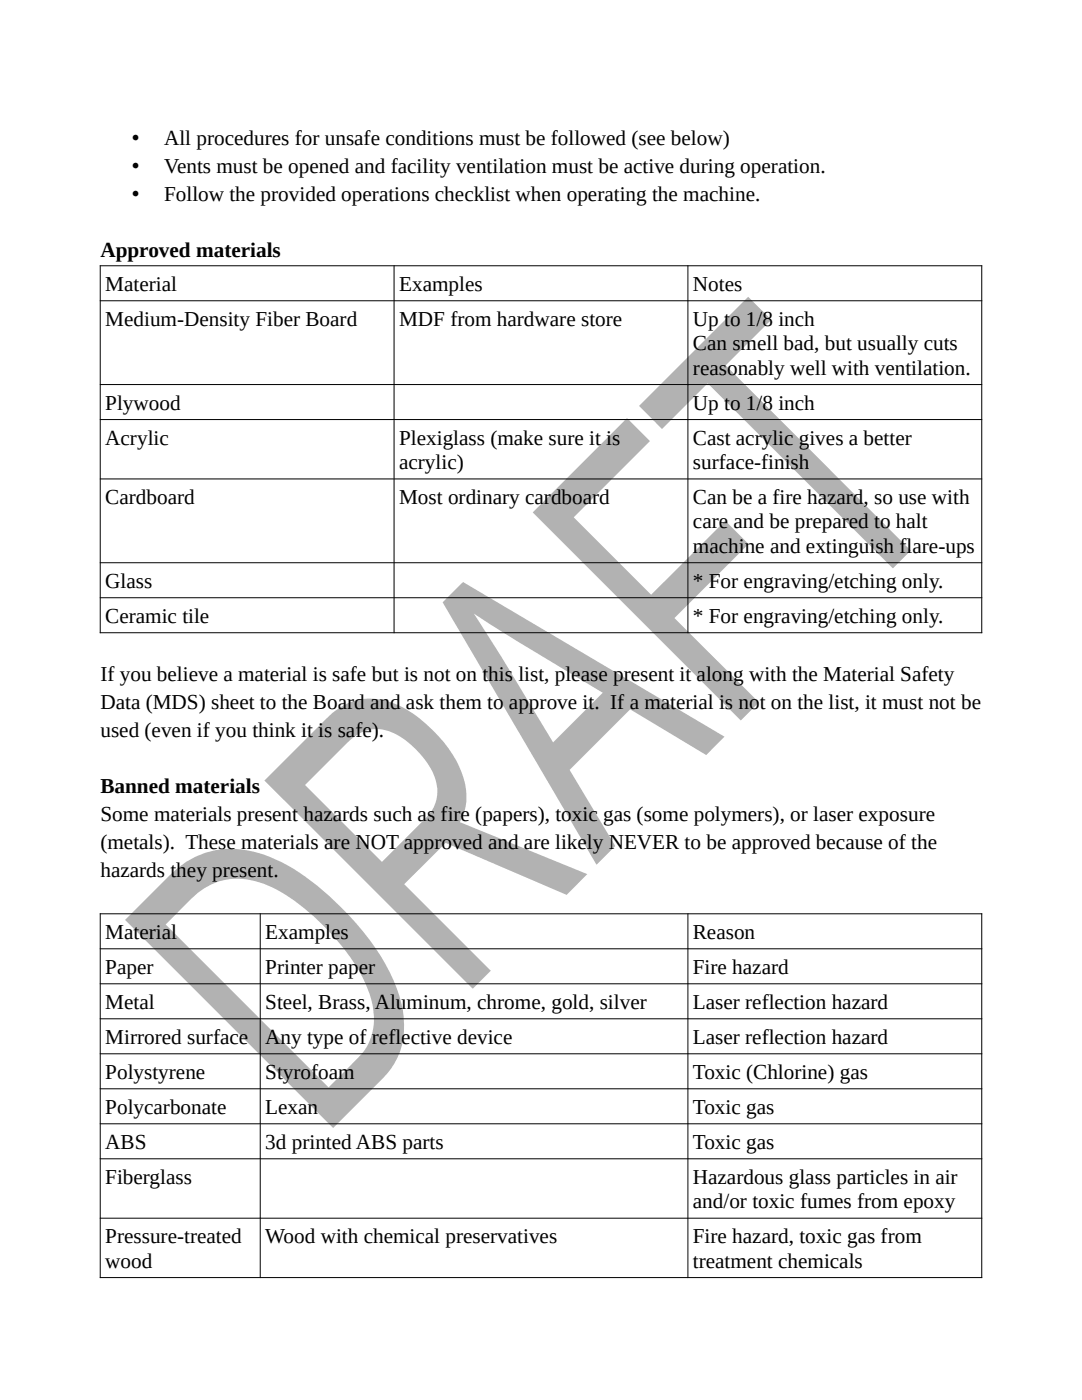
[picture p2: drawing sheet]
<svg xmlns="http://www.w3.org/2000/svg" width="216mm" height="279mm" viewBox="0 0 216 279" stroke-linecap="round" stroke-linejoin="round" font-family="sans-serif">
<defs><g id="words">
<g font-size="4.2">
<text x="26.4" y="28.9">•</text>
<text x="32.7" y="28.9">All procedures for unsafe conditions must be followed (see below)</text>
<text x="26.4" y="34.5">•</text>
<text x="32.7" y="34.5">Vents must be opened and facility ventilation must be active during operation.</text>
<text x="26.4" y="40.1">•</text>
<text x="32.7" y="40.1">Follow the provided operations checklist when operating the machine.</text>
<text x="20" y="51.3">Approved materials</text>
<text x="21" y="58">Material</text>
<text x="79.6" y="58">Examples</text>
<text x="138.3" y="58">Notes</text>
<text x="21" y="65">Medium-Density Fiber Board</text>
<text x="79.6" y="65">MDF from hardware store</text>
<text x="138.3" y="65">Up to 1/8 inch</text>
<text x="138.3" y="69.9">Can smell bad, but usually cuts</text>
<text x="138.3" y="74.8">reasonably well with ventilation.</text>
<text x="21" y="81.8">Plywood</text>
<text x="138.3" y="81.8">Up to 1/8 inch</text>
<text x="21" y="88.7">Acrylic</text>
<text x="79.6" y="88.7">Plexiglass (make sure it is</text>
<text x="138.3" y="88.7">Cast acrylic gives a better</text>
<text x="79.6" y="93.6">acrylic)</text>
<text x="138.3" y="93.6">surface-finish</text>
<text x="21" y="100.6">Cardboard</text>
<text x="79.6" y="100.6">Most ordinary cardboard</text>
<text x="138.3" y="100.6">Can be a fire hazard, so use with</text>
<text x="138.3" y="105.5">care and be prepared to halt</text>
<text x="138.3" y="110.3">machine and extinguish flare-ups</text>
<text x="21" y="117.3">Glass</text>
<text x="138.3" y="117.3">* For engraving/etching only.</text>
<text x="21" y="124.3">Ceramic tile</text>
<text x="138.3" y="124.3">* For engraving/etching only.</text>
<text x="20" y="135.9">If you believe a material is safe but is not on this list, please present it along with the Material Safety</text>
<text x="20" y="141.5">Data (MDS) sheet to the Board and ask them to approve it. If a material is not on the list, it must not be</text>
<text x="20" y="147.1">used (even if you think it is safe).</text>
<text x="20" y="158.3">Banned materials</text>
<text x="20" y="163.9">Some materials present hazards such as fire (papers), toxic gas (some polymers), or laser exposure</text>
<text x="20" y="169.5">(metals). These materials are NOT approved and are likely NEVER to be approved because of the</text>
<text x="20" y="175">hazards they present.</text>
<text x="21" y="187.4">Material</text>
<text x="52.9" y="187.4">Examples</text>
<text x="138.3" y="187.4">Reason</text>
<text x="21" y="194.4">Paper</text>
<text x="52.9" y="194.4">Printer paper</text>
<text x="138.3" y="194.4">Fire hazard</text>
<text x="21" y="201.3">Metal</text>
<text x="52.9" y="201.3">Steel, Brass, Aluminum, chrome, gold, silver</text>
<text x="138.3" y="201.3">Laser reflection hazard</text>
<text x="21" y="208.3">Mirrored surface</text>
<text x="52.9" y="208.3">Any type of reflective device</text>
<text x="138.3" y="208.3">Laser reflection hazard</text>
<text x="21" y="215.3">Polystyrene</text>
<text x="52.9" y="215.3">Styrofoam</text>
<text x="138.3" y="215.3">Toxic (Chlorine) gas</text>
<text x="21" y="222.3">Polycarbonate</text>
<text x="52.9" y="222.3">Lexan</text>
<text x="138.3" y="222.3">Toxic gas</text>
<text x="21" y="229.3">ABS</text>
<text x="52.9" y="229.3">3d printed ABS parts</text>
<text x="138.3" y="229.3">Toxic gas</text>
<text x="21" y="236.3">Fiberglass</text>
<text x="138.3" y="236.3">Hazardous glass particles in air</text>
<text x="138.3" y="241.1">and/or toxic fumes from epoxy</text>
<text x="21" y="248.1">Pressure-treated</text>
<text x="52.9" y="248.1">Wood with chemical preservatives</text>
<text x="138.3" y="248.1">Fire hazard, toxic gas from</text>
<text x="21" y="253">wood</text>
<text x="138.3" y="253">treatment chemicals</text>
</g>
</g></defs>
<path d="M33.7 174.8a17.6 17.6 0 0 1 20.2-3.8 38.1 38.1 0 0 1 11.8 7.8 49.5 49.5 0 0 1 13.4 18.3 18 18 0 0 1 .3 13.9 14.4 14.4 0 0 1-3 4.2l-9.9 9.9-41.5-41.5zM38.1 179.4l-5 5.1 32.5 32.5 5.9-5.9a11.4 11.4 0 0 0 2.6-11.5 35.4 35.4 0 0 0-9.6-14.9 33.9 33.9 0 0 0-11.9-8.3 13 13 0 0 0-14.5 3zM52.8 155.8l12.4-12.5a12.1 12.1 0 0 1 15-2.2 28.4 28.4 0 0 1 11.4 11.8 11.8 11.8 0 0 1 .2 11.2l25.4 10.3-4.1 4.2-24.2-10.4-8.2 8.3 17.2 17.2-3.6 3.6zM69.4 148.1l-8.5 8.6 15.3 15.3 8.7-8.6a7.9 7.9 0 0 0 .9-10.2 16.3 16.3 0 0 0-8.7-7.4 7.4 7.4 0 0 0-7.7 2.3zM88.3 120.2l4.1-4 52.2 30.8-3.7 3.7-15.2-9.1-12 12.1 9.1 15.1-3.8 3.8zM94.5 122.4l5.6 8.7 10.3 17.1 9.9-9.9-17.2-10.4zM106.3 102.3l18.8-18.9 4.6 4.6-15.2 15.2 15.4 15.5 14.8-14.8 4.6 4.7-14.7 14.7 16.8 16.9-3.6 3.6zM127.5 81l21.8-21.8 4.6 4.6-9.1 9.1 36.9 37-3.5 3.5-37-36.9-9.1 9.1z" fill-rule="evenodd" fill="#666"/>
<g fill="none" stroke="#000" stroke-width=".2">
<path d="M19.9 53h176.1M20 53v73.4M78.6 53v73.4M137.3 53v73.4M195.9 53v73.4M19.9 60h176.1M19.9 76.7h176.1M19.9 83.7h176.1M19.9 95.6h176.1M19.9 112.3h176.1M19.9 119.3h176.1M19.9 126.3h176.1"/>
<path d="M19.9 182.4h176.1M19.9 189.4h176.1M19.9 196.3h176.1M20 182.3v72.8M51.9 182.3v72.8M137.3 182.3v72.8M195.9 182.3v72.8M19.9 203.3h176.1M19.9 210.3h176.1M19.9 217.3h176.1M19.9 224.3h176.1M19.9 231.3h176.1"/>
<path d="M19.9 243.1h176.1M19.9 255h176.1"/>
</g>
<use href="#words"/>
</svg>
